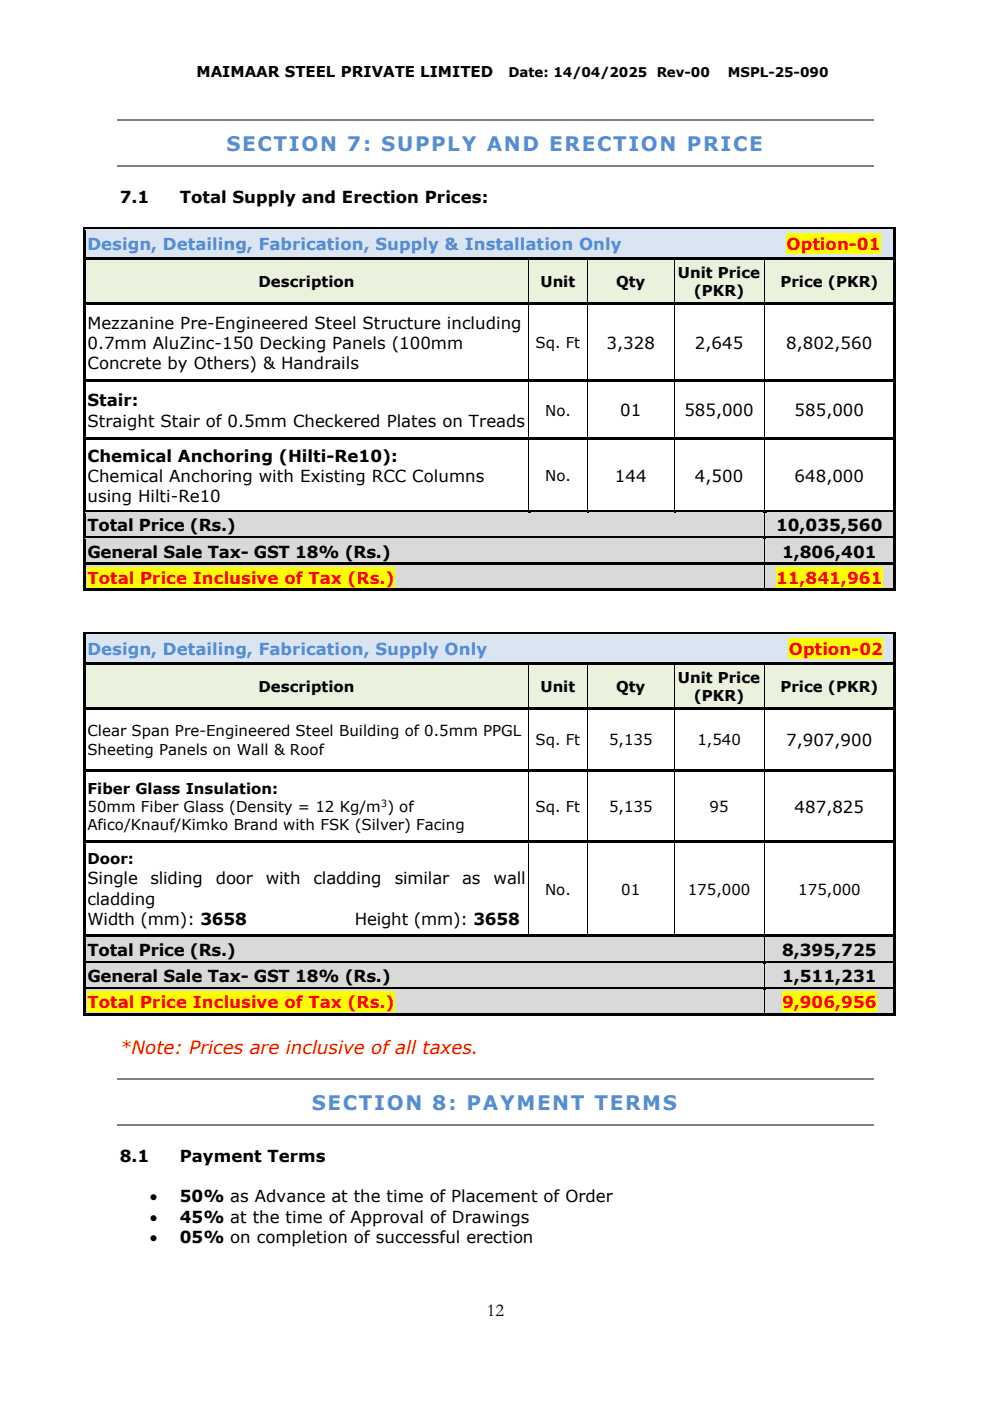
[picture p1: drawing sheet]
<svg xmlns="http://www.w3.org/2000/svg" width="210mm" height="297mm" viewBox="0 0 210 297" stroke-linecap="round" stroke-linejoin="round" font-family="sans-serif">
<defs><g id="words">
<g font-size="4.2" fill="#548dd4">
<text x="48" y="32.1">SECTION 7: SUPPLY AND ERECTION PRICE</text>
<text x="66.1" y="235.2">SECTION 8: PAYMENT TERMS</text>
</g>
<text font-size="3.9" fill="#f00" x="25.4" y="223.5">*Note: Prices are inclusive of all taxes.</text>
<text font-size="3.9" x="103.2" y="278.9">12</text>
<g font-size="3.5">
<text x="25.4" y="43.1">7.1</text>
<text x="38.1" y="43.1">Total Supply and Erection Prices:</text>
<text x="18.5" y="69.7">Mezzanine Pre-Engineered Steel Structure including</text>
<text x="18.5" y="74">0.7mm AluZinc-150 Decking Panels (100mm</text>
<text x="128.6" y="74">3,328</text>
<text x="147.3" y="74">2,645</text>
<text x="166.7" y="74">8,802,560</text>
<text x="18.5" y="78.3">Concrete by Others) &amp; Handrails</text>
<text x="18.5" y="86.1">Stair:</text>
<text x="131.5" y="88.3">01</text>
<text x="145.1" y="88.3">585,000</text>
<text x="168.4" y="88.3">585,000</text>
<text x="18.5" y="90.4">Straight Stair of 0.5mm Checkered Plates on Treads</text>
<text x="18.5" y="97.8">Chemical Anchoring (Hilti-Re10):</text>
<text x="18.5" y="102.1">Chemical Anchoring with Existing RCC Columns</text>
<text x="18.5" y="106.4">using Hilti-Re10</text>
<text x="130.3" y="102.1">144</text>
<text x="147.3" y="102.1">4,500</text>
<text x="168.4" y="102.1">648,000</text>
<text x="18.5" y="112.6">Total Price (Rs.)</text>
<text x="164.5" y="112.6">10,035,560</text>
<text x="18.5" y="118.2">General Sale Tax- GST 18% (Rs.)</text>
<text x="165.8" y="118.2">1,806,401</text>
<text x="166.7" y="158.1">7,907,900</text>
<text x="168.4" y="172.2">487,825</text>
<text x="18.5" y="187.4">Single</text>
<text x="18.5" y="191.8">cladding</text>
<text x="31.9" y="187.4">sliding</text>
<text x="45.8" y="187.4">door</text>
<text x="56.4" y="187.4">with</text>
<text x="66.5" y="187.4">cladding</text>
<text x="83.7" y="187.4">similar</text>
<text x="98" y="187.4">as</text>
<text x="104.6" y="187.4">wall</text>
<text x="18.5" y="196">Width (mm): 3658</text>
<text x="75.2" y="196">Height (mm): 3658</text>
<text x="18.5" y="202.5">Total Price (Rs.)</text>
<text x="165.8" y="202.5">8,395,725</text>
<text x="18.5" y="208.1">General Sale Tax- GST 18% (Rs.)</text>
<text x="165.8" y="208.1">1,511,231</text>
<text x="25.4" y="246.2">8.1</text>
<text x="38.1" y="246.2">Payment Terms</text>
<text x="31.8" y="254.8">•</text>
<text x="38.1" y="254.8">50% as Advance at the time of Placement of Order</text>
<text x="31.8" y="259.1">•</text>
<text x="31.8" y="263.4">•</text>
<text x="38.1" y="259.1">45% at the time of Approval of Drawings</text>
<text x="38.1" y="263.4">05% on completion of successful erection</text>
</g>
<g font-size="3.5" fill="#548dd4">
<text x="18.5" y="53.1">Design, Detailing, Fabrication, Supply &amp; Installation Only</text>
<text x="18.5" y="138.8">Design, Detailing, Fabrication, Supply Only</text>
</g>
<g font-size="3.5" fill="#f00">
<text x="166.7" y="53.1">Option-01</text>
<text x="18.5" y="123.7">Total Price Inclusive of Tax (Rs.)</text>
<text x="164.5" y="123.7">11,841,961</text>
<text x="167.2" y="138.8">Option-02</text>
<text x="18.5" y="213.6">Total Price Inclusive of Tax (Rs.)</text>
<text x="165.8" y="213.6">9,906,956</text>
</g>
<g font-size="3.2">
<text x="41.7" y="16.3">MAIMAAR STEEL PRIVATE LIMITED</text>
<text x="143.7" y="59">Unit Price</text>
<text x="54.8" y="60.9">Description</text>
<text x="114.6" y="60.9">Unit</text>
<text x="130.6" y="60.9">Qty</text>
<text x="147.1" y="62.8">(PKR)</text>
<text x="165.4" y="60.9">Price (PKR)</text>
<text x="113.5" y="73.8">Sq. Ft</text>
<text x="115.6" y="88.1">No.</text>
<text x="115.6" y="102">No.</text>
<text x="54.8" y="146.7">Description</text>
<text x="114.6" y="146.7">Unit</text>
<text x="130.6" y="146.7">Qty</text>
<text x="143.7" y="144.8">Unit Price</text>
<text x="147.1" y="148.6">(PKR)</text>
<text x="165.4" y="146.7">Price (PKR)</text>
<text x="18.5" y="156">Clear Span Pre-Engineered Steel Building of 0.5mm PPGL</text>
<text x="18.5" y="159.9">Sheeting Panels on Wall &amp; Roof</text>
<text x="113.5" y="158">Sq. Ft</text>
<text x="129.1" y="158">5,135</text>
<text x="147.8" y="158">1,540</text>
<text x="18.5" y="168.2">Fiber Glass Insulation:</text>
<text x="18.5" y="172.1">50mm Fiber Glass (Density = 12 Kg/m ) of</text>
<text x="113.5" y="172.1">Sq. Ft</text>
<text x="129.1" y="172.1">5,135</text>
<text x="150.4" y="172.1">95</text>
<text x="18.5" y="176">Afico/Knauf/Kimko Brand with FSK (Silver) Facing</text>
<text x="18.5" y="183.2">Door:</text>
<text x="115.6" y="189.6">No.</text>
<text x="131.7" y="189.6">01</text>
<text x="145.8" y="189.6">175,000</text>
<text x="169.2" y="189.6">175,000</text>
</g>
<g font-size="2.8">
<text x="107.8" y="16.3">Date: 14/04/2025 Rev-00</text>
<text x="154.3" y="16.3">MSPL-25-090</text>
</g>
<text font-size="2.1" x="80.7" y="171">3</text>
</g></defs>
<path d="M24.9 25.5h160.3M24.9 35.2h160.3" fill="none" stroke="#808080" stroke-width=".25"/>
<g fill="#dbe5f1">
<path d="M18.2 48.6h171.2v6h-171.2z" fill-rule="evenodd"/>
<path d="M18.5 49.5h170.6v4.3h-170.6z" fill-rule="evenodd"/>
</g>
<path d="M166.7 49.5h20v4.3h-20z" fill-rule="evenodd" fill="#ff0"/>
<g fill="#000">
<path d="M17.6 48.1h.5v.6h-.5z" fill-rule="evenodd"/>
<path d="M17.6 48.1h.5v.5h-.5z" fill-rule="evenodd"/>
<path d="M17.6 48.7h.5v5.9h-.5z" fill-rule="evenodd"/>
<path d="M18.1 48.1h171.3v.5h-171.3z" fill-rule="evenodd"/>
<path d="M189.4 48.1h.5v.6h-.5z" fill-rule="evenodd"/>
<path d="M189.4 48.1h.5v.5h-.5z" fill-rule="evenodd"/>
<path d="M189.4 48.7h.5v5.9h-.5z" fill-rule="evenodd"/>
</g>
<path d="M18.1 48.7h171.3" fill="none" stroke="#dbe5f1" stroke-width=".21"/>
<g fill="#eaf1dd">
<path d="M18.2 55.2h93.8v8.9h-93.8z" fill-rule="evenodd"/>
<path d="M18.5 57.7h92.9v3.9h-92.9z" fill-rule="evenodd"/>
<path d="M112.1 55.2h12.4v8.9h-12.4z" fill-rule="evenodd"/>
<path d="M112.7 57.7h11.2v3.9h-11.2z" fill-rule="evenodd"/>
<path d="M124.6 55.2h18.3v8.9h-18.3z" fill-rule="evenodd"/>
<path d="M125.2 57.7h17.1v3.9h-17.1z" fill-rule="evenodd"/>
<path d="M142.9 55.2h19v8.9h-19z" fill-rule="evenodd"/>
<path d="M143.5 55.8h17.8v3.9h-17.8z" fill-rule="evenodd"/>
<path d="M143.5 59.7h17.8v3.8h-17.8z" fill-rule="evenodd"/>
<path d="M162 55.2h27.4v8.9h-27.4z" fill-rule="evenodd"/>
<path d="M162.6 57.7h26.5v3.9h-26.5z" fill-rule="evenodd"/>
</g>
<g fill="#000">
<path d="M17.6 54.6h.5v.6h-.5z" fill-rule="evenodd"/>
<path d="M18.1 54.6h93.9v.5h-93.9z" fill-rule="evenodd"/>
</g>
<path d="M18.1 55.1h93.9" fill="none" stroke="#eaf1dd" stroke-width=".21"/>
<path d="M112.1 55.1l.4 .1z" fill-rule="evenodd" fill="#eaf1dd"/>
<g fill="#000">
<path d="M112 54.6h.5v.5h-.5z" fill-rule="evenodd"/>
<path d="M112.5 54.6h12v.5h-12z" fill-rule="evenodd"/>
</g>
<path d="M112.5 55.1h12" fill="none" stroke="#eaf1dd" stroke-width=".21"/>
<path d="M124.6 55.1l.4 .1z" fill-rule="evenodd" fill="#eaf1dd"/>
<g fill="#000">
<path d="M124.5 54.6h.5v.5h-.5z" fill-rule="evenodd"/>
<path d="M125 54.6h17.9v.5h-17.9z" fill-rule="evenodd"/>
</g>
<path d="M125 55.1h17.9" fill="none" stroke="#eaf1dd" stroke-width=".21"/>
<path d="M142.9 55.1l.5 .1z" fill-rule="evenodd" fill="#eaf1dd"/>
<g fill="#000">
<path d="M142.9 54.6h.5v.5h-.5z" fill-rule="evenodd"/>
<path d="M143.4 54.6h18.5v.5h-18.5z" fill-rule="evenodd"/>
</g>
<path d="M143.4 55.1h18.5" fill="none" stroke="#eaf1dd" stroke-width=".21"/>
<path d="M162 55.1l.4 .1z" fill-rule="evenodd" fill="#eaf1dd"/>
<g fill="#000">
<path d="M161.9 54.6h.5v.5h-.5z" fill-rule="evenodd"/>
<path d="M162.4 54.6h27v.5h-27z" fill-rule="evenodd"/>
<path d="M189.4 54.6h.5v.6h-.5z" fill-rule="evenodd"/>
<path d="M17.6 55.2h.5v8.9h-.5z" fill-rule="evenodd"/>
<path d="M17.6 64.1h.5v.6h-.5z" fill-rule="evenodd"/>
<path d="M18.1 64.1h93.9v.6h-93.9z" fill-rule="evenodd"/>
<path d="M112 64.1h.5v.6h-.5z" fill-rule="evenodd"/>
<path d="M112.5 64.1h12v.6h-12z" fill-rule="evenodd"/>
<path d="M124.5 64.1h.5v.6h-.5z" fill-rule="evenodd"/>
<path d="M125 64.1h17.9v.6h-17.9z" fill-rule="evenodd"/>
<path d="M142.9 64.1h.5v.6h-.5z" fill-rule="evenodd"/>
<path d="M143.4 64.1h18.5v.6h-18.5z" fill-rule="evenodd"/>
<path d="M161.9 64.1h.5v.6h-.5z" fill-rule="evenodd"/>
<path d="M162.4 64.1h27v.6h-27z" fill-rule="evenodd"/>
<path d="M189.4 55.2h.5v8.9h-.5z" fill-rule="evenodd"/>
<path d="M189.4 64.1h.5v.6h-.5z" fill-rule="evenodd"/>
<path d="M17.6 64.7h.5v15.7h-.5z" fill-rule="evenodd"/>
<path d="M17.6 80.4h.5v.6h-.5z" fill-rule="evenodd"/>
<path d="M17.6 81h.5v11.7h-.5z" fill-rule="evenodd"/>
<path d="M17.6 92.7h.5v.6h-.5z" fill-rule="evenodd"/>
<path d="M18.1 80.4h93.9v.5h-93.9z" fill-rule="evenodd"/>
<path d="M18.1 92.7h93.9v.5h-93.9z" fill-rule="evenodd"/>
<path d="M112 80.4h.5v.5h-.5z" fill-rule="evenodd"/>
<path d="M112 92.7h.5v.5h-.5z" fill-rule="evenodd"/>
<path d="M112.5 80.4h12v.5h-12z" fill-rule="evenodd"/>
<path d="M112.5 92.7h12v.5h-12z" fill-rule="evenodd"/>
<path d="M124.5 80.4h.5v.5h-.5z" fill-rule="evenodd"/>
<path d="M124.5 92.7h.5v.5h-.5z" fill-rule="evenodd"/>
<path d="M125 80.4h17.9v.5h-17.9z" fill-rule="evenodd"/>
<path d="M125 92.7h17.9v.5h-17.9z" fill-rule="evenodd"/>
<path d="M142.9 80.4h.5v.5h-.5z" fill-rule="evenodd"/>
<path d="M142.9 92.7h.5v.5h-.5z" fill-rule="evenodd"/>
<path d="M143.4 80.4h18.5v.5h-18.5z" fill-rule="evenodd"/>
<path d="M143.4 92.7h18.5v.5h-18.5z" fill-rule="evenodd"/>
<path d="M161.9 80.4h.5v.5h-.5z" fill-rule="evenodd"/>
<path d="M161.9 92.7h.5v.5h-.5z" fill-rule="evenodd"/>
<path d="M162.4 80.4h27v.5h-27z" fill-rule="evenodd"/>
<path d="M162.4 92.7h27v.5h-27z" fill-rule="evenodd"/>
<path d="M189.4 64.7h.5v15.7h-.5z" fill-rule="evenodd"/>
<path d="M189.4 80.4h.5v.6h-.5z" fill-rule="evenodd"/>
<path d="M189.4 81h.5v11.7h-.5z" fill-rule="evenodd"/>
<path d="M189.4 92.7h.5v.6h-.5z" fill-rule="evenodd"/>
<path d="M17.6 93.3h.5v14.8h-.5z" fill-rule="evenodd"/>
<path d="M189.4 93.3h.5v14.8h-.5z" fill-rule="evenodd"/>
</g>
<path d="M162.4 55.1h27" fill="none" stroke="#eaf1dd" stroke-width=".21"/>
<g fill="none" stroke="#000" stroke-width=".21">
<path d="M112 55.2v8.9M124.5 55.2v8.9M142.9 55.2v8.9M162 55.2v8.9M112 64.7v15.7M124.5 64.7v15.7M142.9 64.7v15.7M162 64.7v15.7M112 81v11.7M112 93.3v14.8M124.5 81v11.7M124.5 93.3v14.8"/>
<path d="M142.9 81v11.7M142.9 93.3v14.8M162 81v11.7M162 93.3v14.8"/>
</g>
<g fill="#d9d9d9">
<path d="M18.2 108.7h143.7v5h-143.7z" fill-rule="evenodd"/>
<path d="M18.5 109h142.8v4.3h-142.8z" fill-rule="evenodd"/>
<path d="M162 108.7h27.4v5h-27.4z" fill-rule="evenodd"/>
<path d="M162.6 109h26.5v4.3h-26.5z" fill-rule="evenodd"/>
</g>
<g fill="#000">
<path d="M17.6 108.1h.5v.6h-.5z" fill-rule="evenodd"/>
<path d="M18.1 108.1h93.9v.5h-93.9z" fill-rule="evenodd"/>
</g>
<path d="M18.1 108.7h93.9" fill="none" stroke="#d9d9d9" stroke-width=".21"/>
<path d="M112 108.6l.5 .1z" fill-rule="evenodd" fill="#d9d9d9"/>
<g fill="#000">
<path d="M112 108.1h.5v.5h-.5z" fill-rule="evenodd"/>
<path d="M112.5 108.1h12v.5h-12z" fill-rule="evenodd"/>
</g>
<path d="M112.5 108.7h12" fill="none" stroke="#d9d9d9" stroke-width=".21"/>
<path d="M124.5 108.6l.5 .1z" fill-rule="evenodd" fill="#d9d9d9"/>
<g fill="#000">
<path d="M124.5 108.1h.5v.5h-.5z" fill-rule="evenodd"/>
<path d="M125 108.1h17.9v.5h-17.9z" fill-rule="evenodd"/>
</g>
<path d="M125 108.7h17.9" fill="none" stroke="#d9d9d9" stroke-width=".21"/>
<path d="M142.9 108.6l.5 .1z" fill-rule="evenodd" fill="#d9d9d9"/>
<g fill="#000">
<path d="M142.9 108.1h.5v.5h-.5z" fill-rule="evenodd"/>
<path d="M143.4 108.1h18.5v.5h-18.5z" fill-rule="evenodd"/>
</g>
<path d="M143.4 108.7h18.5" fill="none" stroke="#d9d9d9" stroke-width=".21"/>
<path d="M162 108.6l.4 .1z" fill-rule="evenodd" fill="#d9d9d9"/>
<g fill="#000">
<path d="M161.9 108.6l.1 .1z" fill-rule="evenodd"/>
<path d="M161.9 108.1h.5v.5h-.5z" fill-rule="evenodd"/>
</g>
<path d="M162 108.6l.6 .1z" fill-rule="evenodd" fill="#d9d9d9"/>
<g fill="#000">
<path d="M17.6 108.7h.5v5h-.5z" fill-rule="evenodd"/>
<path d="M162 108.1h.6v.5h-.6z" fill-rule="evenodd"/>
<path d="M162.6 108.1h26.8v.5h-26.8z" fill-rule="evenodd"/>
<path d="M189.4 108.1h.5v.6h-.5z" fill-rule="evenodd"/>
<path d="M189.4 108.7h.5v5h-.5z" fill-rule="evenodd"/>
</g>
<path d="M162.6 108.7h26.8" fill="none" stroke="#d9d9d9" stroke-width=".21"/>
<path d="M162 108.7v5" fill="none" stroke="#000" stroke-width=".21"/>
<g fill="#d9d9d9">
<path d="M18.2 114.2h143.7v5.1h-143.7z" fill-rule="evenodd"/>
<path d="M18.5 114.6h142.8v4.3h-142.8z" fill-rule="evenodd"/>
<path d="M162 114.2h27.4v5.1h-27.4z" fill-rule="evenodd"/>
<path d="M162.6 114.6h26.5v4.3h-26.5z" fill-rule="evenodd"/>
</g>
<g fill="#000">
<path d="M17.6 113.7h.5v.5h-.5z" fill-rule="evenodd"/>
<path d="M18.1 113.7h143.8v.5h-143.8z" fill-rule="evenodd"/>
</g>
<path d="M18.1 114.2h143.8" fill="none" stroke="#d9d9d9" stroke-width=".21"/>
<path d="M162 114.2h.4z" fill-rule="evenodd" fill="#d9d9d9"/>
<g fill="#000">
<path d="M17.6 114.2h.5v5.1h-.5z" fill-rule="evenodd"/>
<path d="M161.9 114.2h.1z" fill-rule="evenodd"/>
<path d="M161.9 113.7h.5v.5h-.5z" fill-rule="evenodd"/>
<path d="M162.4 113.7h27v.5h-27z" fill-rule="evenodd"/>
<path d="M189.4 113.7h.5v.5h-.5z" fill-rule="evenodd"/>
<path d="M189.4 114.2h.5v5.1h-.5z" fill-rule="evenodd"/>
</g>
<path d="M162.4 114.2h27" fill="none" stroke="#d9d9d9" stroke-width=".21"/>
<path d="M162 114.2v5.1" fill="none" stroke="#000" stroke-width=".21"/>
<g fill="#d9d9d9">
<path d="M18.2 119.8h143.7v5h-143.7z" fill-rule="evenodd"/>
<path d="M18.5 120.2h142.8v4.2h-142.8z" fill-rule="evenodd"/>
</g>
<path d="M18.5 120.2h65.2v4.2h-65.2z" fill-rule="evenodd" fill="#ff0"/>
<g fill="#d9d9d9">
<path d="M162 119.8h27.4v5h-27.4z" fill-rule="evenodd"/>
<path d="M162.6 120.2h26.5v4.2h-26.5z" fill-rule="evenodd"/>
</g>
<path d="M164.5 120.2h22.6v4.2h-22.6z" fill-rule="evenodd" fill="#ff0"/>
<g fill="#000">
<path d="M17.6 119.3h.5v.5h-.5z" fill-rule="evenodd"/>
<path d="M18.1 119.3h143.8v.5h-143.8z" fill-rule="evenodd"/>
</g>
<path d="M18.1 119.8h143.8" fill="none" stroke="#d9d9d9" stroke-width=".21"/>
<path d="M162 119.8h.4z" fill-rule="evenodd" fill="#d9d9d9"/>
<g fill="#000">
<path d="M161.9 119.8h.1z" fill-rule="evenodd"/>
<path d="M161.9 119.3h.5v.5h-.5z" fill-rule="evenodd"/>
<path d="M162.4 119.3h27v.5h-27z" fill-rule="evenodd"/>
<path d="M189.4 119.3h.5v.5h-.5z" fill-rule="evenodd"/>
<path d="M17.6 119.8h.5v5h-.5z" fill-rule="evenodd"/>
<path d="M17.6 124.8h.5v.5h-.5z" fill-rule="evenodd"/>
<path d="M17.6 124.8h.5v.5h-.5z" fill-rule="evenodd"/>
<path d="M18.1 124.8h143.8v.5h-143.8z" fill-rule="evenodd"/>
<path d="M161.9 124.8h.5v.5h-.5z" fill-rule="evenodd"/>
<path d="M162.4 124.8h27v.5h-27z" fill-rule="evenodd"/>
<path d="M189.4 119.8h.5v5h-.5z" fill-rule="evenodd"/>
<path d="M189.4 124.8h.5v.5h-.5z" fill-rule="evenodd"/>
<path d="M189.4 124.8h.5v.5h-.5z" fill-rule="evenodd"/>
</g>
<path d="M162.4 119.8h27" fill="none" stroke="#d9d9d9" stroke-width=".21"/>
<path d="M162 119.8v5" fill="none" stroke="#000" stroke-width=".21"/>
<g fill="#dbe5f1">
<path d="M18.2 134.4h171.2v6h-171.2z" fill-rule="evenodd"/>
<path d="M18.5 135.3h170.6v4.3h-170.6z" fill-rule="evenodd"/>
</g>
<path d="M167.2 135.3h20v4.3h-20z" fill-rule="evenodd" fill="#ff0"/>
<g fill="#000">
<path d="M17.6 133.9h.5v.6h-.5z" fill-rule="evenodd"/>
<path d="M17.6 133.9h.5v.5h-.5z" fill-rule="evenodd"/>
<path d="M18.1 133.9h171.3v.5h-171.3z" fill-rule="evenodd"/>
<path d="M189.4 133.9h.5v.6h-.5z" fill-rule="evenodd"/>
<path d="M189.4 133.9h.5v.5h-.5z" fill-rule="evenodd"/>
<path d="M17.6 134.5h.5v5.9h-.5z" fill-rule="evenodd"/>
<path d="M189.4 134.5h.5v5.9h-.5z" fill-rule="evenodd"/>
</g>
<path d="M18.1 134.4h171.3" fill="none" stroke="#dbe5f1" stroke-width=".21"/>
<g fill="#eaf1dd">
<path d="M18.2 140.9h93.8v9.1h-93.8z" fill-rule="evenodd"/>
<path d="M18.5 143.5h92.9v3.9h-92.9z" fill-rule="evenodd"/>
<path d="M112.1 140.9h12.4v9.1h-12.4z" fill-rule="evenodd"/>
<path d="M112.7 143.5h11.2v3.9h-11.2z" fill-rule="evenodd"/>
<path d="M124.6 140.9h18.3v9.1h-18.3z" fill-rule="evenodd"/>
<path d="M125.2 143.5h17.1v3.9h-17.1z" fill-rule="evenodd"/>
<path d="M142.9 140.9h19v9.1h-19z" fill-rule="evenodd"/>
<path d="M143.5 141.6h17.8v3.8h-17.8z" fill-rule="evenodd"/>
<path d="M143.5 145.4h17.8v3.9h-17.8z" fill-rule="evenodd"/>
<path d="M162 140.9h27.4v9.1h-27.4z" fill-rule="evenodd"/>
<path d="M162.6 143.5h26.5v3.9h-26.5z" fill-rule="evenodd"/>
</g>
<g fill="#000">
<path d="M17.6 140.4h.5v.6h-.5z" fill-rule="evenodd"/>
<path d="M18.1 140.4h93.9v.5h-93.9z" fill-rule="evenodd"/>
</g>
<path d="M18.1 141h93.9" fill="none" stroke="#eaf1dd" stroke-width=".21"/>
<path d="M112.1 140.9l.4 .1z" fill-rule="evenodd" fill="#eaf1dd"/>
<g fill="#000">
<path d="M112 140.4h.5v.5h-.5z" fill-rule="evenodd"/>
<path d="M112.5 140.4h12v.5h-12z" fill-rule="evenodd"/>
</g>
<path d="M112.5 141h12" fill="none" stroke="#eaf1dd" stroke-width=".21"/>
<path d="M124.6 140.9l.4 .1z" fill-rule="evenodd" fill="#eaf1dd"/>
<g fill="#000">
<path d="M124.5 140.4h.5v.5h-.5z" fill-rule="evenodd"/>
<path d="M125 140.4h17.9v.5h-17.9z" fill-rule="evenodd"/>
</g>
<path d="M125 141h17.9" fill="none" stroke="#eaf1dd" stroke-width=".21"/>
<path d="M142.9 140.9l.5 .1z" fill-rule="evenodd" fill="#eaf1dd"/>
<g fill="#000">
<path d="M142.9 140.4h.5v.5h-.5z" fill-rule="evenodd"/>
<path d="M143.4 140.4h18.5v.5h-18.5z" fill-rule="evenodd"/>
</g>
<path d="M143.4 141h18.5" fill="none" stroke="#eaf1dd" stroke-width=".21"/>
<path d="M162 140.9l.4 .1z" fill-rule="evenodd" fill="#eaf1dd"/>
<g fill="#000">
<path d="M17.6 141h.5v9h-.5z" fill-rule="evenodd"/>
<path d="M17.6 150h.5v.5h-.5z" fill-rule="evenodd"/>
<path d="M18.1 150h93.9v.5h-93.9z" fill-rule="evenodd"/>
<path d="M112 150h.5v.5h-.5z" fill-rule="evenodd"/>
<path d="M112.5 150h12v.5h-12z" fill-rule="evenodd"/>
<path d="M124.5 150h.5v.5h-.5z" fill-rule="evenodd"/>
<path d="M125 150h17.9v.5h-17.9z" fill-rule="evenodd"/>
<path d="M142.9 150h.5v.5h-.5z" fill-rule="evenodd"/>
<path d="M143.4 150h18.5v.5h-18.5z" fill-rule="evenodd"/>
<path d="M161.9 140.4h.5v.5h-.5z" fill-rule="evenodd"/>
<path d="M161.9 150h.5v.5h-.5z" fill-rule="evenodd"/>
<path d="M162.4 140.4h27v.5h-27z" fill-rule="evenodd"/>
<path d="M162.4 150h27v.5h-27z" fill-rule="evenodd"/>
<path d="M189.4 140.4h.5v.6h-.5z" fill-rule="evenodd"/>
<path d="M189.4 141h.5v9h-.5z" fill-rule="evenodd"/>
<path d="M189.4 150h.5v.5h-.5z" fill-rule="evenodd"/>
<path d="M17.6 150.5h.5v12.5h-.5z" fill-rule="evenodd"/>
<path d="M17.6 163h.5v.5h-.5z" fill-rule="evenodd"/>
<path d="M17.6 163.5h.5v14.7h-.5z" fill-rule="evenodd"/>
<path d="M17.6 178.2h.5v.5h-.5z" fill-rule="evenodd"/>
<path d="M18.1 163h93.9v.5h-93.9z" fill-rule="evenodd"/>
<path d="M18.1 178.2h93.9v.5h-93.9z" fill-rule="evenodd"/>
<path d="M112 163h.5v.5h-.5z" fill-rule="evenodd"/>
<path d="M112 178.2h.5v.5h-.5z" fill-rule="evenodd"/>
<path d="M112.5 163h12v.5h-12z" fill-rule="evenodd"/>
<path d="M112.5 178.2h12v.5h-12z" fill-rule="evenodd"/>
<path d="M124.5 163h.5v.5h-.5z" fill-rule="evenodd"/>
<path d="M124.5 178.2h.5v.5h-.5z" fill-rule="evenodd"/>
<path d="M125 163h17.9v.5h-17.9z" fill-rule="evenodd"/>
<path d="M125 178.2h17.9v.5h-17.9z" fill-rule="evenodd"/>
<path d="M142.9 163h.5v.5h-.5z" fill-rule="evenodd"/>
<path d="M142.9 178.2h.5v.5h-.5z" fill-rule="evenodd"/>
<path d="M143.4 163h18.5v.5h-18.5z" fill-rule="evenodd"/>
<path d="M143.4 178.2h18.5v.5h-18.5z" fill-rule="evenodd"/>
<path d="M161.9 163h.5v.5h-.5z" fill-rule="evenodd"/>
<path d="M161.9 178.2h.5v.5h-.5z" fill-rule="evenodd"/>
<path d="M162.4 163h27v.5h-27z" fill-rule="evenodd"/>
<path d="M162.4 178.2h27v.5h-27z" fill-rule="evenodd"/>
<path d="M189.4 150.5h.5v12.5h-.5z" fill-rule="evenodd"/>
<path d="M189.4 163h.5v.5h-.5z" fill-rule="evenodd"/>
<path d="M189.4 163.5h.5v14.7h-.5z" fill-rule="evenodd"/>
<path d="M189.4 178.2h.5v.5h-.5z" fill-rule="evenodd"/>
<path d="M17.6 178.7h.5v19.4h-.5z" fill-rule="evenodd"/>
<path d="M189.4 178.7h.5v19.4h-.5z" fill-rule="evenodd"/>
</g>
<path d="M162.4 141h27" fill="none" stroke="#eaf1dd" stroke-width=".21"/>
<g fill="none" stroke="#000" stroke-width=".21">
<path d="M112 141v9M112 150.5v12.5M124.5 141v9M124.5 150.5v12.5M142.9 141v9M142.9 150.5v12.5M162 141v9M162 150.5v12.5M112 163.5v14.7M112 178.7v19.4M124.5 163.5v14.7M124.5 178.7v19.4"/>
<path d="M142.9 163.5v14.7M142.9 178.7v19.4M162 163.5v14.7M162 178.7v19.4"/>
</g>
<g fill="#d9d9d9">
<path d="M18.2 198.6h143.7v5h-143.7z" fill-rule="evenodd"/>
<path d="M18.5 199h142.8v4.3h-142.8z" fill-rule="evenodd"/>
<path d="M162 198.6h27.4v5h-27.4z" fill-rule="evenodd"/>
<path d="M162.6 199h26.5v4.3h-26.5z" fill-rule="evenodd"/>
</g>
<g fill="#000">
<path d="M17.6 198.1h.5v.6h-.5z" fill-rule="evenodd"/>
<path d="M18.1 198.1h93.9v.5h-93.9z" fill-rule="evenodd"/>
</g>
<path d="M18.1 198.6h93.9" fill="none" stroke="#d9d9d9" stroke-width=".21"/>
<path d="M112 198.6l.5 .1z" fill-rule="evenodd" fill="#d9d9d9"/>
<g fill="#000">
<path d="M112 198.1h.5v.5h-.5z" fill-rule="evenodd"/>
<path d="M112.5 198.1h12v.5h-12z" fill-rule="evenodd"/>
</g>
<path d="M112.5 198.6h12" fill="none" stroke="#d9d9d9" stroke-width=".21"/>
<path d="M124.5 198.6l.5 .1z" fill-rule="evenodd" fill="#d9d9d9"/>
<g fill="#000">
<path d="M124.5 198.1h.5v.5h-.5z" fill-rule="evenodd"/>
<path d="M125 198.1h17.9v.5h-17.9z" fill-rule="evenodd"/>
</g>
<path d="M125 198.6h17.9" fill="none" stroke="#d9d9d9" stroke-width=".21"/>
<path d="M142.9 198.6l.5 .1z" fill-rule="evenodd" fill="#d9d9d9"/>
<g fill="#000">
<path d="M142.9 198.1h.5v.5h-.5z" fill-rule="evenodd"/>
<path d="M143.4 198.1h18.5v.5h-18.5z" fill-rule="evenodd"/>
</g>
<path d="M143.4 198.6h18.5" fill="none" stroke="#d9d9d9" stroke-width=".21"/>
<path d="M162 198.6l.4 .1z" fill-rule="evenodd" fill="#d9d9d9"/>
<g fill="#000">
<path d="M161.9 198.6l.1 .1z" fill-rule="evenodd"/>
<path d="M161.9 198.1h.5v.5h-.5z" fill-rule="evenodd"/>
</g>
<path d="M162 198.6l.6 .1z" fill-rule="evenodd" fill="#d9d9d9"/>
<g fill="#000">
<path d="M162 198.1h.6v.5h-.6z" fill-rule="evenodd"/>
<path d="M162.6 198.1h26.8v.5h-26.8z" fill-rule="evenodd"/>
<path d="M189.4 198.1h.5v.6h-.5z" fill-rule="evenodd"/>
<path d="M17.6 198.7h.5v4.9h-.5z" fill-rule="evenodd"/>
<path d="M189.4 198.7h.5v4.9h-.5z" fill-rule="evenodd"/>
</g>
<path d="M162.6 198.6h26.8" fill="none" stroke="#d9d9d9" stroke-width=".21"/>
<path d="M162 198.7v4.9" fill="none" stroke="#000" stroke-width=".21"/>
<g fill="#d9d9d9">
<path d="M18.2 204.2h143.7v5h-143.7z" fill-rule="evenodd"/>
<path d="M18.5 204.5h142.8v4.3h-142.8z" fill-rule="evenodd"/>
<path d="M162 204.2h27.4v5h-27.4z" fill-rule="evenodd"/>
<path d="M162.6 204.5h26.5v4.3h-26.5z" fill-rule="evenodd"/>
</g>
<g fill="#000">
<path d="M17.6 203.6h.5v.6h-.5z" fill-rule="evenodd"/>
<path d="M18.1 203.6h143.8v.6h-143.8z" fill-rule="evenodd"/>
</g>
<path d="M18.1 204.2h143.8" fill="none" stroke="#d9d9d9" stroke-width=".21"/>
<path d="M162 204.2h.4z" fill-rule="evenodd" fill="#d9d9d9"/>
<g fill="#000">
<path d="M17.6 204.2h.5v5h-.5z" fill-rule="evenodd"/>
<path d="M161.9 204.2h.1z" fill-rule="evenodd"/>
<path d="M161.9 203.6h.5v.6h-.5z" fill-rule="evenodd"/>
<path d="M162.4 203.6h27v.6h-27z" fill-rule="evenodd"/>
<path d="M189.4 203.6h.5v.6h-.5z" fill-rule="evenodd"/>
<path d="M189.4 204.2h.5v5h-.5z" fill-rule="evenodd"/>
</g>
<path d="M162.4 204.2h27" fill="none" stroke="#d9d9d9" stroke-width=".21"/>
<path d="M162 204.2v5" fill="none" stroke="#000" stroke-width=".21"/>
<g fill="#d9d9d9">
<path d="M18.2 209.7h143.7v5h-143.7z" fill-rule="evenodd"/>
<path d="M18.5 210.1h142.8v4.3h-142.8z" fill-rule="evenodd"/>
</g>
<path d="M18.5 210.1h65.2v4.3h-65.2z" fill-rule="evenodd" fill="#ff0"/>
<g fill="#d9d9d9">
<path d="M162 209.7h27.4v5h-27.4z" fill-rule="evenodd"/>
<path d="M162.6 210.1h26.5v4.3h-26.5z" fill-rule="evenodd"/>
</g>
<path d="M165.8 210.1h20.1v4.3h-20.1z" fill-rule="evenodd" fill="#ff0"/>
<g fill="#000">
<path d="M17.6 209.2h.5v.5h-.5z" fill-rule="evenodd"/>
<path d="M18.1 209.2h143.8v.5h-143.8z" fill-rule="evenodd"/>
</g>
<path d="M18.1 209.7h143.8" fill="none" stroke="#d9d9d9" stroke-width=".21"/>
<path d="M162 209.7h.4z" fill-rule="evenodd" fill="#d9d9d9"/>
<g fill="#000">
<path d="M17.6 209.7h.5v5h-.5z" fill-rule="evenodd"/>
<path d="M17.6 214.7h.5v.5h-.5z" fill-rule="evenodd"/>
<path d="M17.6 214.7h.5v.5h-.5z" fill-rule="evenodd"/>
<path d="M18.1 214.7h143.8v.5h-143.8z" fill-rule="evenodd"/>
<path d="M161.9 209.7h.1z" fill-rule="evenodd"/>
<path d="M161.9 209.2h.5v.5h-.5z" fill-rule="evenodd"/>
<path d="M161.9 214.7h.5v.5h-.5z" fill-rule="evenodd"/>
<path d="M162.4 209.2h27v.5h-27z" fill-rule="evenodd"/>
<path d="M162.4 214.7h27v.5h-27z" fill-rule="evenodd"/>
<path d="M189.4 209.2h.5v.5h-.5z" fill-rule="evenodd"/>
<path d="M189.4 209.7h.5v5h-.5z" fill-rule="evenodd"/>
<path d="M189.4 214.7h.5v.5h-.5z" fill-rule="evenodd"/>
<path d="M189.4 214.7h.5v.5h-.5z" fill-rule="evenodd"/>
</g>
<path d="M162.4 209.7h27" fill="none" stroke="#d9d9d9" stroke-width=".21"/>
<path d="M162 209.7v5" fill="none" stroke="#000" stroke-width=".21"/>
<path d="M24.9 228.7h160.3M24.9 238.3h160.3" fill="none" stroke="#808080" stroke-width=".25"/>
<use href="#words"/>
</svg>
